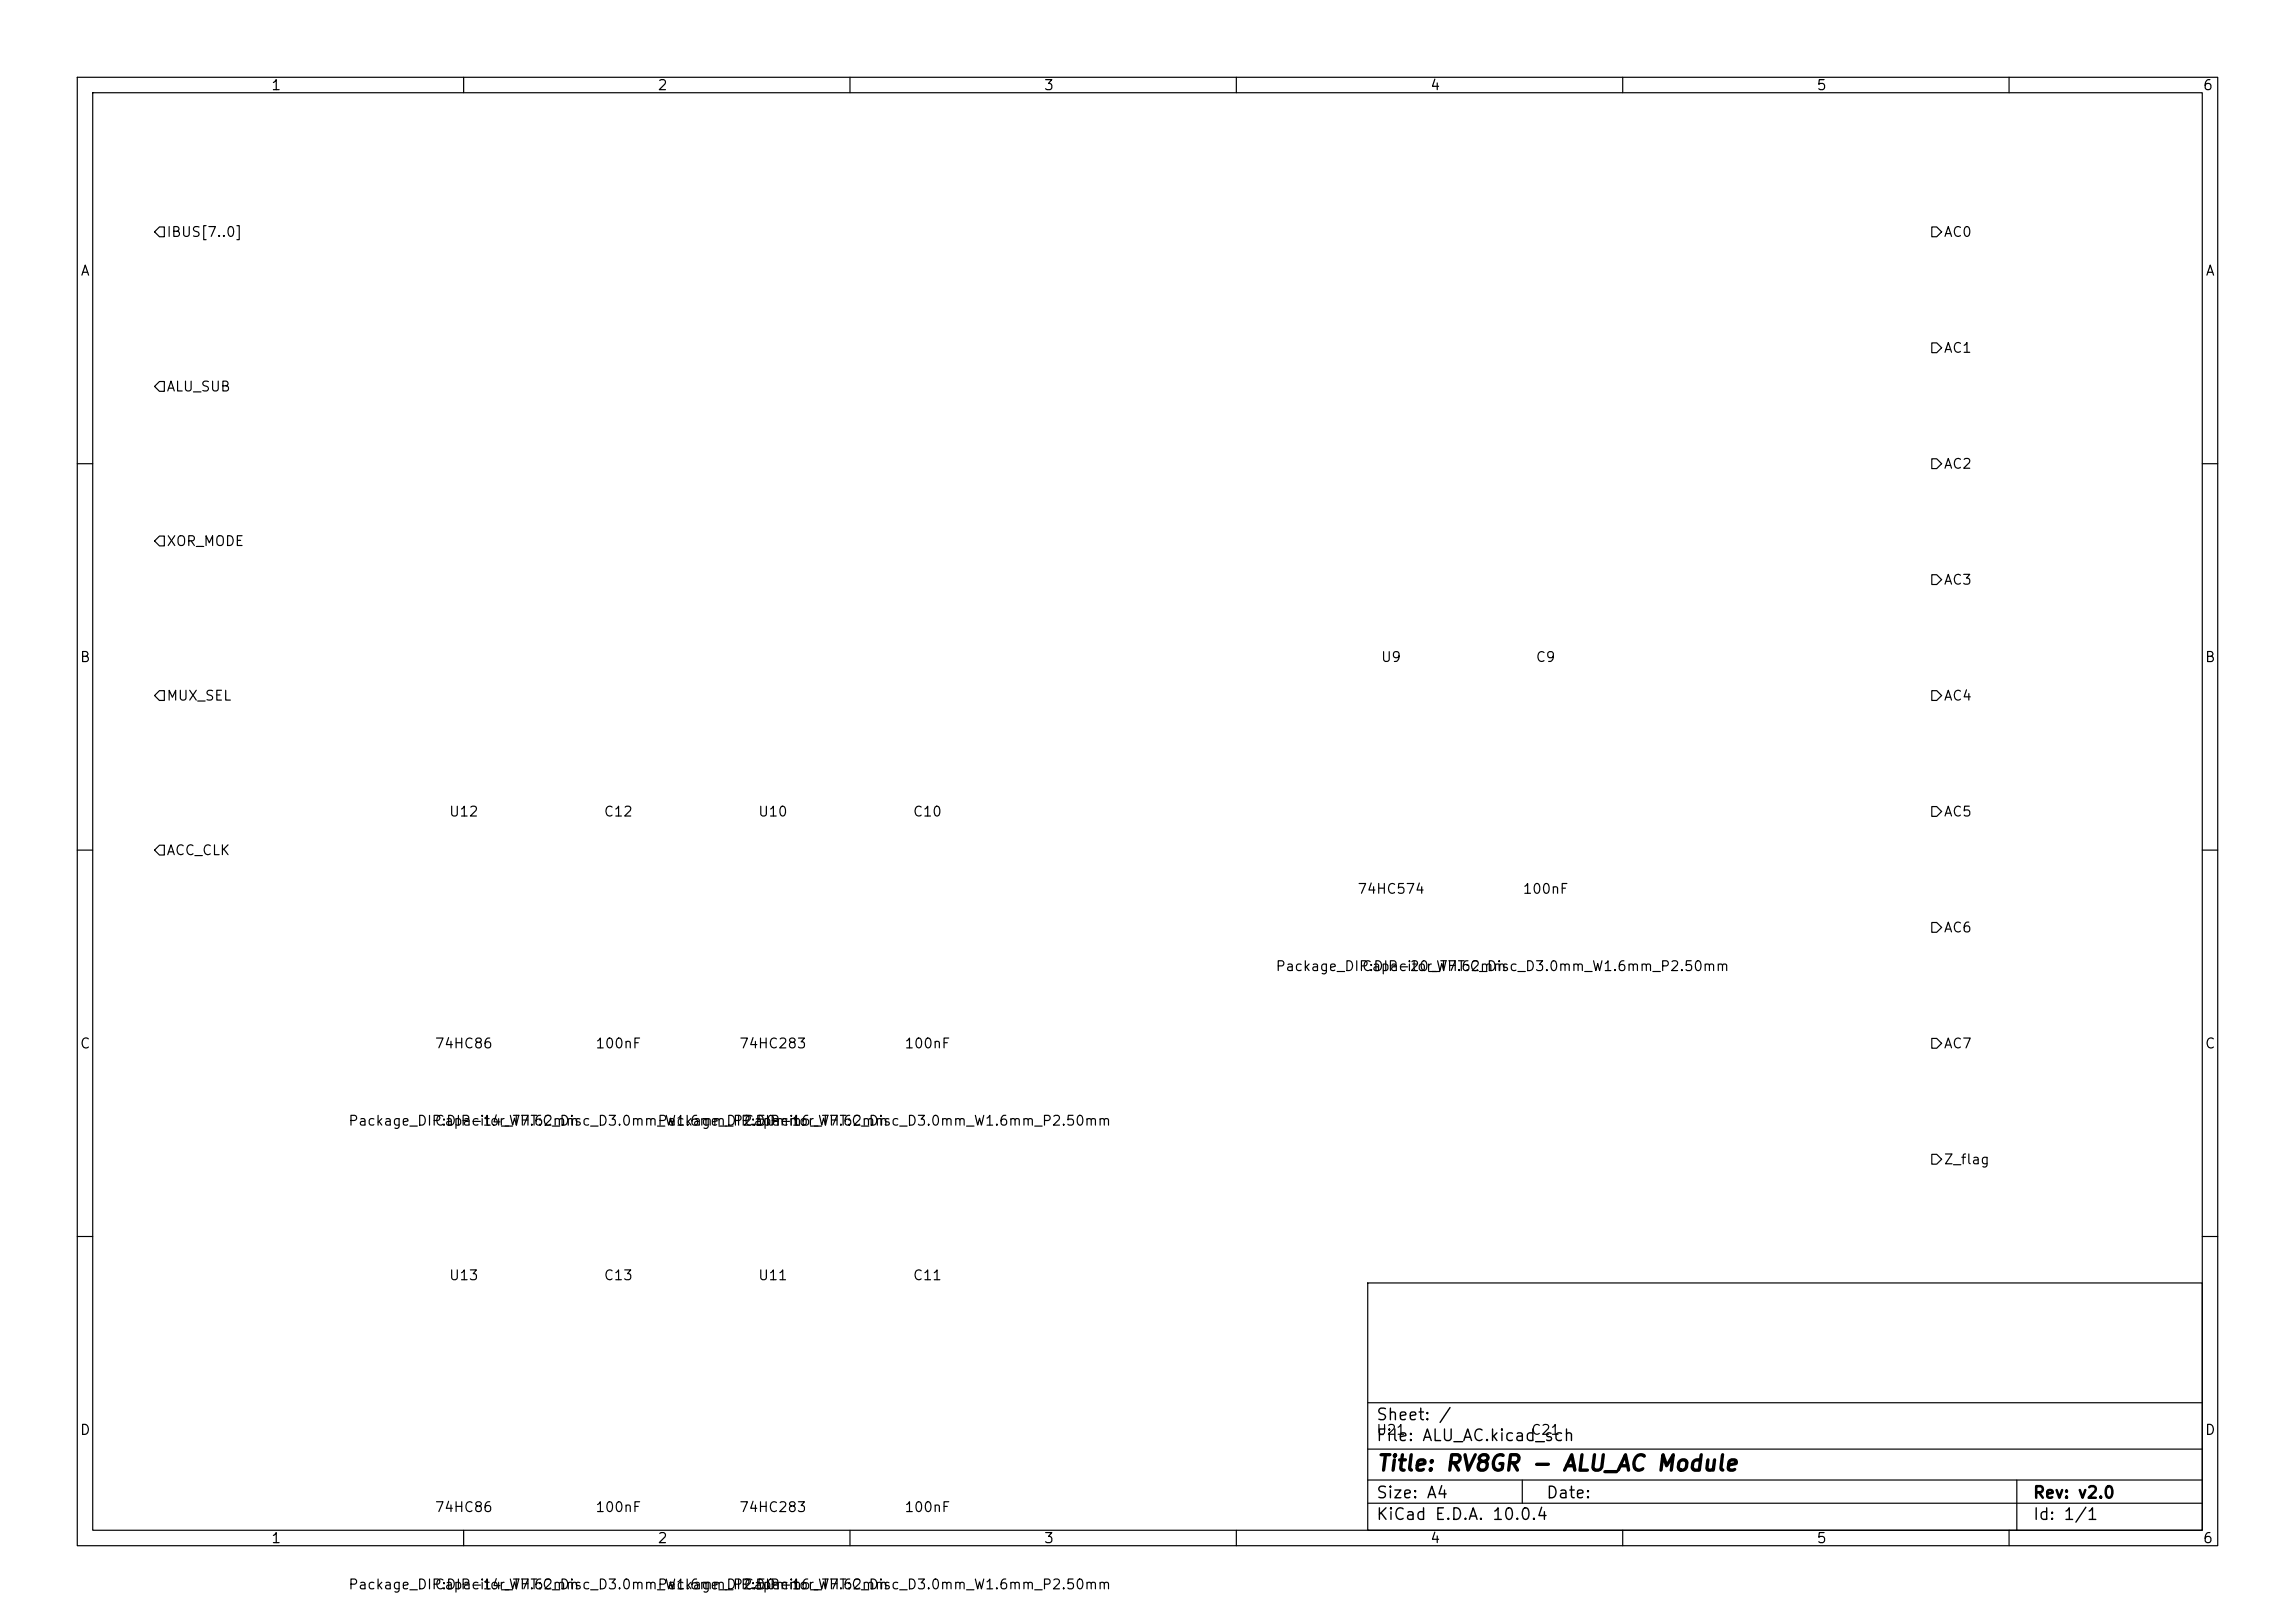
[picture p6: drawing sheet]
<svg xmlns="http://www.w3.org/2000/svg" width="297mm" height="210mm" viewBox="0 0 297 210" stroke-linecap="round" stroke-linejoin="round" font-family="sans-serif">
<defs><g id="words">
<text font-size="2" x="178" y="190.8">Title: RV8GR - ALU_AC Module</text>
<g font-size="1.5">
<text x="178" y="184.2">Sheet: /</text>
<text x="178" y="186.9">File: ALU_AC.kicad_sch</text>
<text x="178" y="197.1">KiCad E.D.A. 10.0.4</text>
<text x="178" y="194.3">Size: A4</text>
<text x="200" y="194.3">Date:</text>
<text x="263" y="194.3">Rev: v2.0</text>
<text x="263" y="197.1">Id: 1/1</text>
</g>
<g font-size="1.3">
<text x="35" y="12">1</text>
<text x="85" y="12">2</text>
<text x="135" y="12">3</text>
<text x="185" y="12">4</text>
<text x="235" y="12">5</text>
<text x="285" y="12">6</text>
<text x="10.3" y="36">A</text>
<text x="21.5" y="31">IBUS[7..0]</text>
<text x="251.5" y="31">AC0</text>
<text x="285.3" y="36">A</text>
<text x="251.5" y="46">AC1</text>
<text x="21.5" y="51">ALU_SUB</text>
<text x="251.5" y="61">AC2</text>
<text x="21.5" y="71">XOR_MODE</text>
<text x="251.5" y="76">AC3</text>
<text x="10.3" y="86">B</text>
<text x="178.6" y="86">U9</text>
<text x="198.7" y="86">C9</text>
<text x="285.3" y="86">B</text>
<text x="21.5" y="91">MUX_SEL</text>
<text x="251.5" y="91">AC4</text>
<text x="58" y="106">U12</text>
<text x="78.1" y="106">C12</text>
<text x="98" y="106">U10</text>
<text x="118.1" y="106">C10</text>
<text x="251.5" y="106">AC5</text>
<text x="21.5" y="111">ACC_CLK</text>
<text x="175.6" y="116">74HC574</text>
<text x="197" y="116">100nF</text>
<text x="165" y="126">Package_DIP:DIP-20_W7.62mm</text>
<text x="176.2" y="126">Capacitor_THT:C_Disc_D3.0mm_W1.6mm_P2.50mm</text>
<text x="251.5" y="121">AC6</text>
<text x="10.3" y="136">C</text>
<text x="56.2" y="136">74HC86</text>
<text x="77" y="136">100nF</text>
<text x="95.6" y="136">74HC283</text>
<text x="117" y="136">100nF</text>
<text x="251.5" y="136">AC7</text>
<text x="285.3" y="136">C</text>
<text x="45" y="146">Package_DIP:DIP-14_W7.62mm</text>
<text x="56.2" y="146">Capacitor_THT:C_Disc_D3.0mm_W1.6mm_P2.50mm</text>
<text x="85" y="146">Package_DIP:DIP-16_W7.62mm</text>
<text x="96.2" y="146">Capacitor_THT:C_Disc_D3.0mm_W1.6mm_P2.50mm</text>
<text x="251.5" y="151">Z_flag</text>
<text x="58" y="166">U13</text>
<text x="78.1" y="166">C13</text>
<text x="98" y="166">U11</text>
<text x="118.1" y="166">C11</text>
<text x="10.3" y="186">D</text>
<text x="178" y="186">U21</text>
<text x="198.1" y="186">C21</text>
<text x="285.3" y="186">D</text>
<text x="56.2" y="196">74HC86</text>
<text x="77" y="196">100nF</text>
<text x="95.6" y="196">74HC283</text>
<text x="117" y="196">100nF</text>
<text x="35" y="200">1</text>
<text x="85" y="200">2</text>
<text x="135" y="200">3</text>
<text x="185" y="200">4</text>
<text x="235" y="200">5</text>
<text x="285" y="200">6</text>
<text x="45" y="206">Package_DIP:DIP-14_W7.62mm</text>
<text x="56.2" y="206">Capacitor_THT:C_Disc_D3.0mm_W1.6mm_P2.50mm</text>
<text x="85" y="206">Package_DIP:DIP-16_W7.62mm</text>
<text x="96.2" y="206">Capacitor_THT:C_Disc_D3.0mm_W1.6mm_P2.50mm</text>
</g>
</g></defs>
<g fill="none" stroke="#000" stroke-width=".15">
<path d="M10 10h277v190h-277zM12 12h273v186h-273zM60 10v2M110 10v2M160 10v2M210 10v2M260 10v2M20 30l.6-.6h.7v1.2h-.7zM250 29.4h.6l.7 .6-.7 .6h-.6zM20.6 49.4h.7v1.2h-.7l-.6-.6zM250 44.4h.6l.7 .6-.7 .6h-.6zM250 59.4h.6l.7 .6-.7 .6h-.6z"/>
<path d="M10 60h2M20.6 69.4h.7v1.2h-.7l-.6-.6zM250 74.4h.6l.7 .6-.7 .6h-.6zM285 60h2M20.6 89.4h.7v1.2h-.7l-.6-.6zM250 89.4h.6l.7 .6-.7 .6h-.6zM10 110h2M20.6 109.4h.7v1.2h-.7l-.6-.6zM250 104.4h.6l.7 .6-.7 .6h-.6zM250 119.4h.6l.7 .6-.7 .6h-.6zM285 110h2M250 134.4h.6l.7 .6-.7 .6h-.6z"/>
<path d="M250 149.4h.6l.7 .6-.7 .6h-.6zM10 160h2M177 166h108v32h-108zM285 160h2M60 198v2M110 198v2M160 198v2M177 194.5h108M177 191.5h108M177 187.5h108M177 181.5h108M197 191.5v3"/>
<path d="M210 198v2M260 198v2M261 191.5v6.5"/>
</g>
<use href="#words"/>
</svg>
